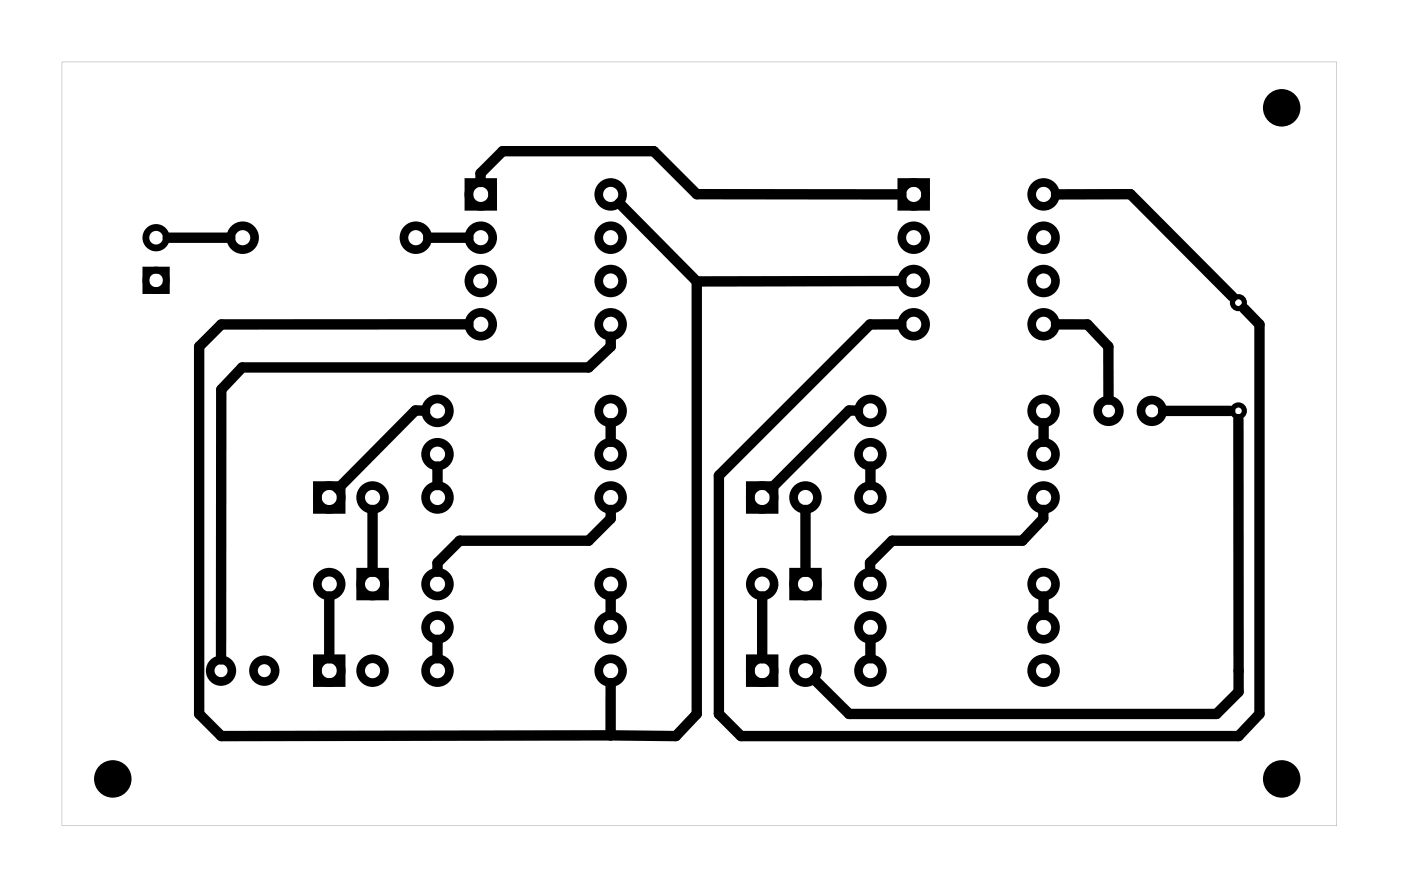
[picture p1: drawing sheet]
<svg xmlns="http://www.w3.org/2000/svg" width="82mm" height="52mm" viewBox="0 0 82 52" stroke-linecap="round" stroke-linejoin="round" font-family="sans-serif">
<path d="M3.6 3.6h74.8v44.8h-74.8zM3.6 3.6v44.8h74.8v-44.8z" fill="#000"/>
<g fill="#000">
<circle cx="75.2" cy="6.3" r="1.1"/>
<circle cx="6.6" cy="45.7" r="1.1"/>
<circle cx="75.2" cy="45.7" r="1.1"/>
</g>
<g fill="none" stroke="#000" stroke-width=".3">
<circle cx="72.7" cy="17.8" r=".35"/>
<circle cx="72.7" cy="24.1" r=".35"/>
</g>
<g fill="none" stroke="#000" stroke-width=".51">
<path d="M27.5 10.7h1.4v1.4h-1.4zM52.9 10.7h1.4v1.4h-1.4zM18.6 28.5h1.4v1.4h-1.4zM18.6 38.6h1.4v1.4h-1.4zM21.2 33.6h1.4v1.4h-1.4zM44 28.5h1.4v1.4h-1.4zM44 38.6h1.4v1.4h-1.4zM46.6 33.6h1.4v1.4h-1.4z"/>
<circle cx="14.2" cy="13.9" r=".7"/>
<circle cx="24.4" cy="13.9" r=".7"/>
<circle cx="28.2" cy="16.5" r=".7"/>
<circle cx="28.2" cy="19" r=".7"/>
<circle cx="28.2" cy="13.9" r=".7"/>
<circle cx="28.2" cy="11.4" r=".7"/>
<circle cx="35.8" cy="16.5" r=".7"/>
<circle cx="35.8" cy="19" r=".7"/>
<circle cx="35.8" cy="13.9" r=".7"/>
<circle cx="35.8" cy="11.4" r=".7"/>
<circle cx="53.6" cy="13.9" r=".7"/>
<circle cx="53.6" cy="16.5" r=".7"/>
<circle cx="53.6" cy="19" r=".7"/>
<circle cx="53.6" cy="11.4" r=".7"/>
<circle cx="61.2" cy="13.9" r=".7"/>
<circle cx="61.2" cy="16.5" r=".7"/>
<circle cx="61.2" cy="19" r=".7"/>
<circle cx="61.2" cy="11.4" r=".7"/>
<circle cx="13" cy="39.3" r=".64"/>
<circle cx="15.5" cy="39.3" r=".64"/>
<circle cx="19.3" cy="29.2" r=".7"/>
<circle cx="19.3" cy="39.3" r=".7"/>
<circle cx="19.3" cy="34.3" r=".7"/>
<circle cx="21.9" cy="29.2" r=".7"/>
<circle cx="21.9" cy="39.3" r=".7"/>
<circle cx="21.9" cy="34.3" r=".7"/>
<circle cx="25.7" cy="36.8" r=".7"/>
<circle cx="25.7" cy="24.1" r=".7"/>
<circle cx="25.7" cy="26.6" r=".7"/>
<circle cx="25.7" cy="29.2" r=".7"/>
<circle cx="25.7" cy="34.3" r=".7"/>
<circle cx="25.7" cy="39.3" r=".7"/>
<circle cx="35.8" cy="39.3" r=".7"/>
<circle cx="35.8" cy="36.8" r=".7"/>
<circle cx="35.8" cy="24.1" r=".7"/>
<circle cx="35.8" cy="34.3" r=".7"/>
<circle cx="35.8" cy="26.6" r=".7"/>
<circle cx="35.8" cy="29.2" r=".7"/>
<circle cx="44.7" cy="29.2" r=".7"/>
<circle cx="44.7" cy="39.3" r=".7"/>
<circle cx="44.7" cy="34.3" r=".7"/>
<circle cx="47.3" cy="39.3" r=".7"/>
<circle cx="47.3" cy="29.2" r=".7"/>
<circle cx="47.3" cy="34.3" r=".7"/>
<circle cx="51.1" cy="29.2" r=".7"/>
<circle cx="51.1" cy="24.1" r=".7"/>
<circle cx="51.1" cy="36.8" r=".7"/>
<circle cx="51.1" cy="26.6" r=".7"/>
<circle cx="51.1" cy="39.3" r=".7"/>
<circle cx="51.1" cy="34.3" r=".7"/>
<circle cx="61.2" cy="34.3" r=".7"/>
<circle cx="61.2" cy="36.8" r=".7"/>
<circle cx="61.2" cy="24.1" r=".7"/>
<circle cx="61.2" cy="26.6" r=".7"/>
<circle cx="61.2" cy="39.3" r=".7"/>
<circle cx="61.2" cy="29.2" r=".7"/>
<circle cx="65" cy="24.1" r=".64"/>
<circle cx="67.6" cy="24.1" r=".64"/>
</g>
<g fill="none" stroke="#000" stroke-width=".4">
<path d="M8.6 15.8h1.2v1.2h-1.2z"/>
<circle cx="9.2" cy="16.4" r=".6"/>
<circle cx="9.2" cy="13.9" r=".6"/>
</g>
<g fill="none" stroke="#000" stroke-width=".61">
<path d="M9.8 13.9h3.7M25.1 13.9h2.4M27.5 19h-14.5l-1.3 1.3v21.6l1.3 1.3 22.8-.1M28.2 10.7v-.5l1.3-1.3h8.9l2.5 2.5h12M35.8 19.8v.5l-1.3 1.3h-20.3l-1.2 1.3v15.8M36.3 11.9l4.6 4.6M40.9 16.5v25.4l-1.2 1.3-3.9-.1M52.9 16.5h-12M62 19h1.8l1.2 1.3v3.1M62 11.4h4.3l6 6M73 18.1l.9 .9v22.9l-1.2 1.3h-29.2l-1.3-1.3v-14l8.8-8.9h1.9M19.3 35v3.6"/>
<path d="M21.9 29.9v3.6M24.9 24.1h-.5l-4.6 4.6M25.7 27.4v1.1M25.7 37.5v1.1M35.8 24.8v1.1M35.8 35v1.1M35.8 29.9v.5l-1.3 1.3h-7.5l-1.3 1.3v.5M44.7 35v3.6M47.3 29.9v3.6M50.3 24.1h-.5l-4.6 4.6M51.1 27.4v1.1M51.1 37.5v1.1"/>
<path d="M61.2 29.9v.5l-1.2 1.3h-7.7l-1.3 1.3 .1 .5M61.2 24.8v1.1M61.2 35v1.1M68.2 24.1h4M72.7 24.6v16l-1.3 1.3h-21.6l-2-2M35.8 40.1v3"/>
</g>
</svg>
